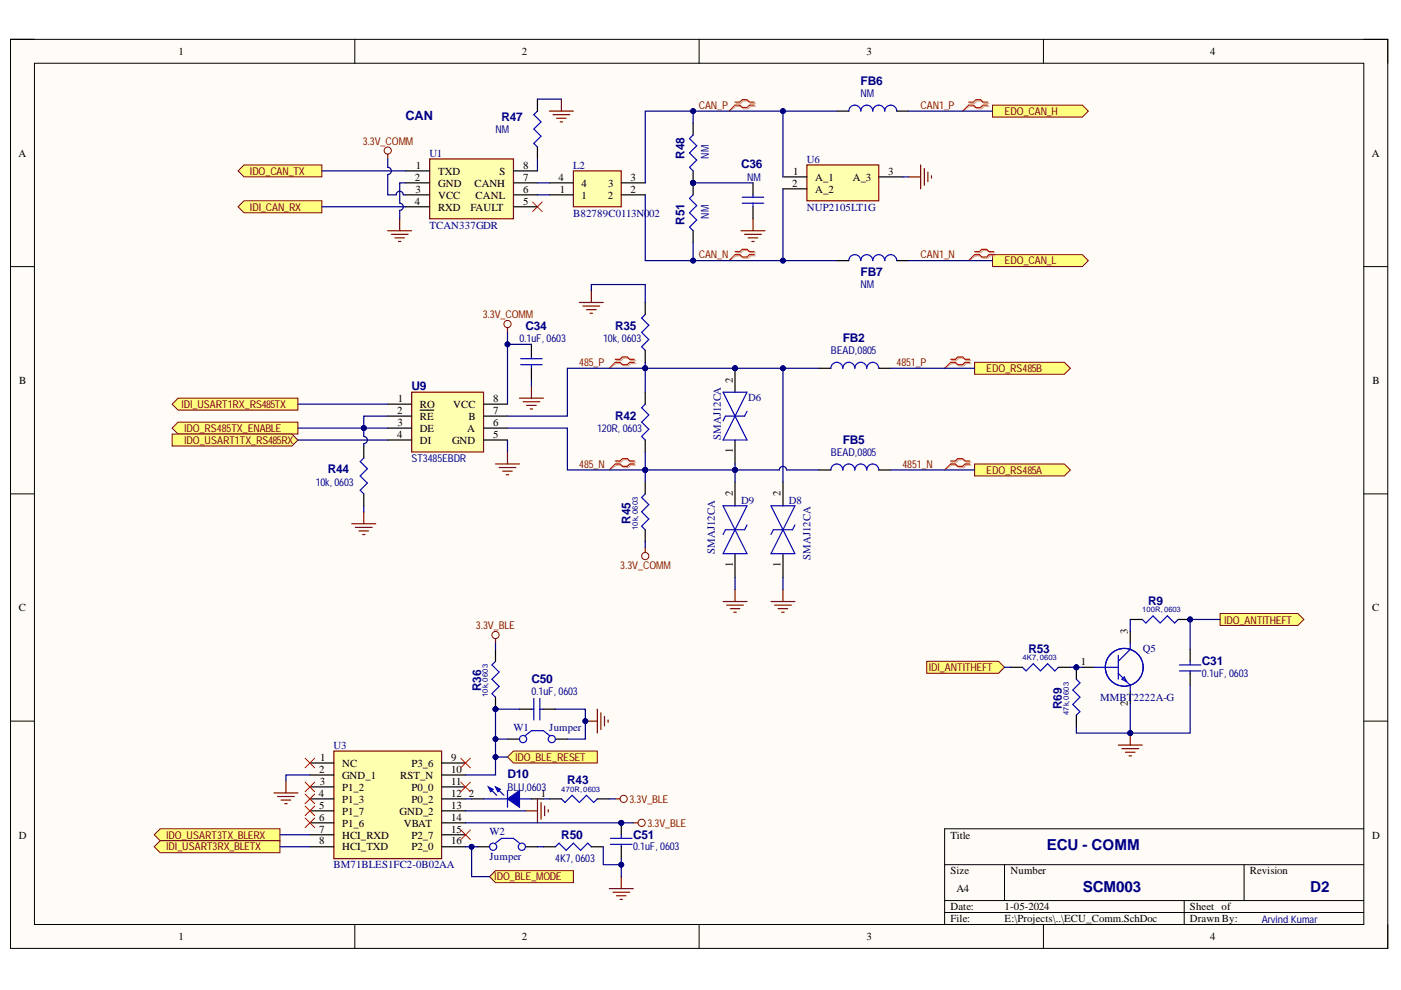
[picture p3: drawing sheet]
<svg xmlns="http://www.w3.org/2000/svg" width="297mm" height="210mm" viewBox="0 0 297 210" stroke-linecap="round" stroke-linejoin="round" font-family="sans-serif">
<defs><g id="words">
<g font-size="3.2" fill="#000080">
<text x="221.9" y="180.2">ECU - COMM</text>
<text x="229.6" y="189.1">SCM003</text>
<text x="277.8" y="189.1">D2</text>
</g>
<text font-size="2.7" fill="#000080" x="86" y="25.5">CAN</text>
<g font-size="2.5" fill="#000080">
<text x="182.5" y="18">FB6</text>
<text x="106.3" y="25.6">R47</text>
<text x="145.1" y="33.7" transform="rotate(-90 145.1 33.7)">R48</text>
<text x="157.1" y="35.7">C36</text>
<text x="145.1" y="47.6" transform="rotate(-90 145.1 47.6)">R51</text>
<text x="182.5" y="58.6">FB7</text>
<text x="111.4" y="70">C34</text>
<text x="130.4" y="70">R35</text>
<text x="178.7" y="72.5">FB2</text>
<text x="87.2" y="82.6">U9</text>
<text x="130.4" y="89">R42</text>
<text x="178.7" y="94">FB5</text>
<text x="69.5" y="100.4">R44</text>
<text x="133.7" y="111" transform="rotate(-90 133.7 111)">R45</text>
<text x="243.4" y="128.3">R9</text>
<text x="218.1" y="138.4">R53</text>
<text x="254.8" y="141">C31</text>
<text x="102" y="146.5" transform="rotate(-90 102 146.5)">R36</text>
<text x="112.7" y="144.8">C50</text>
<text x="225.2" y="150.3" transform="rotate(-90 225.2 150.3)">R69</text>
<text x="107.6" y="165">D10</text>
<text x="120.3" y="166.3">R43</text>
<text x="119" y="177.8">R50</text>
<text x="134.2" y="177.8">C51</text>
</g>
<g font-size="2.3">
<text x="37.9" y="11.6">1</text>
<text x="110.6" y="11.6">2</text>
<text x="183.7" y="11.6">3</text>
<text x="256.6" y="11.6">4</text>
<text x="3.9" y="33.3">A</text>
<text x="88.2" y="35.8">1</text>
<text x="110.9" y="35.8">8</text>
<text x="290.8" y="33.3">A</text>
<text x="88" y="38.3">2</text>
<text x="88.1" y="40.9">3</text>
<text x="92.9" y="37.1">TXD</text>
<text x="92.9" y="39.6">GND</text>
<text x="100.6" y="39.6">CANH</text>
<text x="105.9" y="37.1">S</text>
<text x="110.9" y="38.3">7</text>
<text x="110.9" y="40.9">6</text>
<text x="118.4" y="38.3">4</text>
<text x="118.7" y="40.9">1</text>
<text x="123.3" y="39.6">4</text>
<text x="129" y="39.6">3</text>
<text x="133.7" y="40.9">2</text>
<text x="133.7" y="38.3">3</text>
<text x="167.9" y="39.6">2</text>
<text x="168.2" y="37.1">1</text>
<text x="172.8" y="38.3">A_1</text>
<text x="172.8" y="40.9">A_2</text>
<text x="180.8" y="38.3">A_3</text>
<text x="188.3" y="37.1">3</text>
<text x="88" y="43.4">4</text>
<text x="92.9" y="42.1">VCC</text>
<text x="92.9" y="44.7">RXD</text>
<text x="99.7" y="44.7">FAULT</text>
<text x="100.8" y="42.1">CANL</text>
<text x="110.9" y="43.4">5</text>
<text x="123.3" y="42.1">1</text>
<text x="128.9" y="42.1">2</text>
<text x="4.1" y="81.4">B</text>
<text x="155.3" y="81.1" transform="rotate(-90 155.3 81.1)">2</text>
<text x="291" y="81.4">B</text>
<text x="84.2" y="87.7">2</text>
<text x="84.4" y="85.2">1</text>
<text x="89" y="86.4">RO</text>
<text x="89" y="89.1">RE</text>
<text x="96.1" y="86.4">VCC</text>
<text x="99.3" y="89.1">B</text>
<text x="104.6" y="85.2">8</text>
<text x="104.6" y="87.7">7</text>
<text x="84.2" y="92.9">4</text>
<text x="84.3" y="90.3">3</text>
<text x="89" y="91.6">DE</text>
<text x="89" y="94.1">DI</text>
<text x="95.8" y="94.1">GND</text>
<text x="99.1" y="91.6">A</text>
<text x="104.6" y="90.3">6</text>
<text x="104.6" y="92.9">5</text>
<text x="155.3" y="96.1" transform="rotate(-90 155.3 96.1)">1</text>
<text x="155.3" y="105.2" transform="rotate(-90 155.3 105.2)">2</text>
<text x="165.5" y="105.2" transform="rotate(-90 165.5 105.2)">2</text>
<text x="155.3" y="120.3" transform="rotate(-90 155.3 120.3)">1</text>
<text x="165.5" y="120.3" transform="rotate(-90 165.5 120.3)">1</text>
<text x="4" y="129.6">C</text>
<text x="290.9" y="129.6">C</text>
<text x="239.1" y="134.4" transform="rotate(-90 239.1 134.4)">3</text>
<text x="229.1" y="141">1</text>
<text x="239.1" y="149.7" transform="rotate(-90 239.1 149.7)">2</text>
<text x="67.9" y="161.3">1</text>
<text x="95.7" y="161.3">9</text>
<text x="67.7" y="163.9">2</text>
<text x="67.8" y="166.4">3</text>
<text x="72.5" y="162.6">NC</text>
<text x="72.5" y="165.1">GND_1</text>
<text x="72.5" y="167.7">P1_2</text>
<text x="84.9" y="165.1">RST_N</text>
<text x="87.2" y="162.6">P3_6</text>
<text x="87.2" y="167.7">P0_0</text>
<text x="95.7" y="163.9">10</text>
<text x="95.7" y="166.4">11</text>
<text x="67.6" y="168.9">4</text>
<text x="67.7" y="171.5">5</text>
<text x="67.7" y="174">6</text>
<text x="72.5" y="170.2">P1_3</text>
<text x="72.5" y="172.7">P1_7</text>
<text x="84.7" y="172.7">GND_2</text>
<text x="87.2" y="170.2">P0_2</text>
<text x="95.7" y="168.9">12</text>
<text x="95.7" y="171.5">13</text>
<text x="95.7" y="174">14</text>
<text x="99.4" y="168.9">2</text>
<text x="114.7" y="168.9">1</text>
<text x="4" y="177.8">D</text>
<text x="67.7" y="176.5">7</text>
<text x="67.7" y="179">8</text>
<text x="72.5" y="175.2">P1_6</text>
<text x="72.5" y="177.8">HCI_RXD</text>
<text x="85.6" y="175.2">VBAT</text>
<text x="87.2" y="177.8">P2_7</text>
<text x="95.7" y="176.5">15</text>
<text x="95.7" y="179">16</text>
<text x="201.5" y="177.8">Title</text>
<text x="290.9" y="177.8">D</text>
<text x="72.5" y="180.3">HCI_TXD</text>
<text x="87.2" y="180.3">P2_0</text>
<text x="201.5" y="185.4">Size</text>
<text x="214.3" y="185.4">Number</text>
<text x="265" y="185.4">Revision</text>
<text x="202.8" y="189.2">A4</text>
<text x="201.5" y="193">Date:</text>
<text x="201.5" y="195.5">File:</text>
<text x="213" y="193">1-05-2024</text>
<text x="213" y="195.5">E:\Projects\..\ECU_Comm.SchDoc</text>
<text x="252.3" y="193">Sheet of</text>
<text x="252.3" y="195.5">Drawn By:</text>
<text x="37.9" y="199.3">1</text>
<text x="110.6" y="199.3">2</text>
<text x="183.7" y="199.3">3</text>
<text x="256.6" y="199.3">4</text>
</g>
<g font-size="2.3" fill="#800000">
<text x="148.2" y="23.1">CAN_P</text>
<text x="195.2" y="23.1">CAN1_P</text>
<text x="213" y="24.4">EDO_CAN_H</text>
<text x="76.9" y="30.7">3.3V_COMM</text>
<text x="53" y="37.1">IDO_CAN_TX</text>
<text x="53" y="44.7">IDI_CAN_RX</text>
<text x="148.2" y="54.8">CAN_N</text>
<text x="195.2" y="54.8">CAN1_N</text>
<text x="213" y="56.1">EDO_CAN_L</text>
<text x="102.4" y="67.4">3.3V_COMM</text>
<text x="122.8" y="77.7">485_P</text>
<text x="190.1" y="77.7">4851_P</text>
<text x="209.1" y="78.9">EDO_RS485B</text>
<text x="38.5" y="86.5">IDI_USART1RX_RS485TX</text>
<text x="39" y="91.6">IDO_RS485TX_ENABLE</text>
<text x="39" y="94.1">IDO_USART1TX_RS485RX</text>
<text x="122.8" y="99.2">485_N</text>
<text x="191.4" y="99.2">4851_N</text>
<text x="209.1" y="100.5">EDO_RS485A</text>
<text x="131.5" y="120.7">3.3V_COMM</text>
<text x="100.9" y="133.5">3.3V_BLE</text>
<text x="259.6" y="132.2">IDO_ANTITHEFT</text>
<text x="196.9" y="142.3">IDI_ANTITHEFT</text>
<text x="109.2" y="161.3">IDO_BLE_RESET</text>
<text x="133.5" y="170.2">3.3V_BLE</text>
<text x="35.2" y="177.8">IDO_USART3TX_BLERX</text>
<text x="137.3" y="175.2">3.3V_BLE</text>
<text x="35.2" y="180.3">IDI_USART3RX_BLETX</text>
<text x="104.8" y="186.6">IDO_BLE_MODE</text>
</g>
<g font-size="2.3" fill="#000080">
<text x="182.5" y="20.6">NM</text>
<text x="105.1" y="28.2">NM</text>
<text x="91" y="33.3">U1</text>
<text x="121.5" y="35.8">L2</text>
<text x="150.3" y="33.7" transform="rotate(-90 150.3 33.7)">NM</text>
<text x="171.1" y="34.5">U6</text>
<text x="158.4" y="38.3">NM</text>
<text x="121.5" y="45.9">B82789C0113N002</text>
<text x="150.3" y="46.3" transform="rotate(-90 150.3 46.3)">NM</text>
<text x="171.1" y="44.7">NUP2105LT1G</text>
<text x="91" y="48.5">TCAN337GDR</text>
<text x="182.5" y="61.1">NM</text>
<text x="110.1" y="72.6">0.1uF, 0603</text>
<text x="127.9" y="72.6">10k, 0603</text>
<text x="176.1" y="75.1">BEAD,0805</text>
<text x="158.6" y="84.9">D6</text>
<text x="126.6" y="91.6">120R, 0603</text>
<text x="152.8" y="93.3" transform="rotate(-90 152.8 93.3)">SMAJ12CA</text>
<text x="87.2" y="97.9">ST3485EBDR</text>
<text x="176.1" y="96.7">BEAD,0805</text>
<text x="66.9" y="103">10k, 0603</text>
<text x="157.1" y="106.8">D9</text>
<text x="167.3" y="106.8">D8</text>
<text x="151.5" y="117.4" transform="rotate(-90 151.5 117.4)">SMAJ12CA</text>
<text x="171.8" y="118.7" transform="rotate(-90 171.8 118.7)">SMAJ12CA</text>
<text x="242.3" y="138.2">Q5</text>
<text x="254.8" y="143.6">0.1uF, 0603</text>
<text x="112.7" y="147.4">0.1uF, 0603</text>
<text x="233.3" y="148.7">MMBT</text>
<text x="240.3" y="148.7">2222A-G</text>
<text x="108.9" y="155">W1</text>
<text x="116.5" y="155">Jumper</text>
<text x="70.7" y="158.8">U3</text>
<text x="107.6" y="167.7">BLU,0603</text>
<text x="103.8" y="177">W2</text>
<text x="70.7" y="184.1">BM71BLES1FC2-0B02AA</text>
<text x="103.8" y="182.3">Jumper</text>
<text x="117.7" y="182.8">4K7, 0603</text>
<text x="134.2" y="180.3">0.1uF, 0603</text>
</g>
<text font-size="2.2" fill="#000080" x="267.5" y="195.6">Arvind Kumar</text>
<g font-size="1.6" fill="#000080">
<text x="135.2" y="112.4" transform="rotate(-90 135.2 112.4)">10k, 0603</text>
<text x="242.1" y="129.7">100R,0603</text>
<text x="216.8" y="139.9">4K7,0603</text>
<text x="103.5" y="147.8" transform="rotate(-90 103.5 147.8)">10k,0603</text>
<text x="226.6" y="151.6" transform="rotate(-90 226.6 151.6)">47k,0603</text>
<text x="119" y="167.8">470R,0603</text>
</g>
</g></defs>
<path d="M2.2 8.3h292v192.8h-292z" fill-rule="evenodd" fill="#fffcf8"/>
<path d="M2.2 8.3h292v192.8h-292z" fill="none" stroke="#000" stroke-width=".21"/>
<path d="M7.3 13.4h281.9v182.6h-281.9z" fill-rule="evenodd" fill="#fffcf8"/>
<g fill="none" stroke="#000" stroke-width=".21">
<path d="M2.2 8.3h5.1M7.3 13.4h281.9v182.6h-281.9zM75.2 8.3v5.1M148.2 8.3v5.1M221.2 8.3v5.1M289.2 8.3h5v5.1M2.2 56.5h5.1M289.2 56.5h5M2.2 104.7h5.1M289.2 104.7h5M2.2 152.9h5.1M289.2 152.9h5"/>
<path d="M289.2 175.7h-88.9v20.3M75.2 196v5.1M148.2 196v5.1M200.3 183.3h88.9M200.3 190.9h88.9M200.3 193.5h88.9M213 183.3v7.6M221.2 196v5.1M251.1 190.9v5.1M263.8 183.3v7.6M294.2 196v5.1"/>
</g>
<circle cx="147" cy="38.8" r=".51" fill="#000080"/>
<circle cx="147" cy="38.8" r=".51" fill="none" stroke="#000080" stroke-width=".21"/>
<path d="M147 28.6l-.8 .8 1.5 1.5-1.5 1.5 1.5 1.6-1.5 1.5 .8 .7" fill="none" stroke="#00f" stroke-width=".25"/>
<path d="M147 36.2v2.6" fill="none" stroke="#000" stroke-width=".25"/>
<circle cx="147" cy="38.8" r=".51" fill="#000080"/>
<circle cx="147" cy="38.8" r=".51" fill="none" stroke="#000080" stroke-width=".21"/>
<path d="M147 26.1v2.5" fill="none" stroke="#000" stroke-width=".25"/>
<circle cx="147" cy="38.8" r=".51" fill="#000080"/>
<circle cx="147" cy="38.8" r=".51" fill="none" stroke="#000080" stroke-width=".21"/>
<path d="M147 41.3l-.8 .8 1.5 1.5-1.5 1.5 1.5 1.5-1.5 1.6 .8 .7" fill="none" stroke="#00f" stroke-width=".25"/>
<path d="M147 38.8v2.5M147 48.9v2.6" fill="none" stroke="#000" stroke-width=".25"/>
<circle cx="147" cy="38.8" r=".51" fill="#000080"/>
<circle cx="147" cy="38.8" r=".51" fill="none" stroke="#000080" stroke-width=".21"/>
<g fill="none" stroke="#00f" stroke-width=".25">
<path d="M113.9 23.6l-.7 .7 1.5 1.5-1.5 1.6 1.5 1.5-1.5 1.5 .7 .8M180 23.6a1.27 1.27 0 0 1 1.2-1.3 1.27 1.27 0 0 1 1.3 1.3 1.27 1.27 0 0 1 1.3-1.3 1.27 1.27 0 0 1 1.2 1.3 1.27 1.27 0 0 1 1.3-1.3 1.27 1.27 0 0 1 1.3 1.3 1.27 1.27 0 0 1 1.3-1.3 1.27 1.27 0 0 1 1.2 1.3M157.4 43.1h4.5M157.4 41.8h4.5M159.7 41.3v.5M159.7 43.1v.7M180 55.3a1.27 1.27 0 0 1 1.2-1.3 1.27 1.27 0 0 1 1.3 1.3 1.27 1.27 0 0 1 1.3-1.3 1.27 1.27 0 0 1 1.2 1.3 1.27 1.27 0 0 1 1.3-1.3 1.27 1.27 0 0 1 1.3 1.3 1.27 1.27 0 0 1 1.3-1.3 1.27 1.27 0 0 1 1.2 1.3M110.4 77.3h4.6M110.4 76.1h4.6M112.7 75.5v.6M112.7 77.3v.8M136.8 66.7l-.8 .7 1.6 1.6-1.6 1.5 1.6 1.5-1.6 1.5 .8 .8"/>
<path d="M77.1 97.1l-.7 .8 1.5 1.5-1.5 1.5 1.5 1.5-1.5 1.5 .7 .8M136.8 85.7l-.8 .8 1.6 1.5-1.6 1.5 1.6 1.5-1.6 1.5 .8 .8M136.8 104.7l-.8 .8 1.6 1.5-1.6 1.5 1.6 1.5-1.6 1.6 .8 .7"/>
</g>
<g fill="none" stroke="#000" stroke-width=".25">
<path d="M113.9 21v2.6M113.9 31.2v2.5M159.7 38.8v2.5M177.4 23.6h2.6M190.1 23.6h2.6M159.7 43.8v2.6M177.4 55.3h2.6M190.1 55.3h2.6M112.7 73v2.5M112.7 78.1v2.5M136.8 64.1v2.6M136.8 74.3v2.5"/>
<path d="M77.1 94.6v2.5M136.8 83.2v2.5M136.8 93.3v2.5M77.1 104.7v2.5M136.8 102.2v2.5M136.8 112.3v2.6"/>
</g>
<path d="M156.1 21.9h1l.5-.5h1l.5 .5h1.1M156.1 22.5h1l.5 .5h1l.5-.5h1.1M156.1 53.6h1l.5-.5h1l.5 .5h1.1M156.1 54.2h1l.5 .5h1l.5-.5h1.1" fill="none" stroke="#d0a19e" stroke-width=".25"/>
<path d="M156.1 22.5l-1.5 1.1M156.1 54.2l-1.5 1.1" fill="none" stroke="#d0a19e" stroke-width=".21"/>
<path d="M155.8 21.7h1.1l.5-.6h1l.5 .6h1M155.8 22.3h1.1l.5 .5h1l.5-.5h1M155.8 53.4h1.1l.5-.6h1l.5 .6h1M155.8 54h1.1l.5 .5h1l.5-.5h1" fill="none" stroke="#f00" stroke-width=".25"/>
<path d="M155.8 22.3l-1.2 1.3M112.9 42.8l2.1 2.1M115 42.8l-2.1 2.1M155.8 54l-1.2 1.3" fill="none" stroke="#f00" stroke-width=".21"/>
<path d="M87.3 83.2h15.2v12.6h-15.2z" fill-rule="evenodd" fill="#ffffb0"/>
<path d="M87.3 83.2h15.2v12.6h-15.2z" fill="none" stroke="#800000" stroke-width=".25"/>
<g fill="none" stroke="#000" stroke-width=".25">
<path d="M173.6 78.1h2.6M186.3 78.1h2.6M82.2 85.7h5.1M82.2 88.2h5.1M82.2 90.8h5.1M82.2 93.3h5.1M89.1 87h2.8M102.5 85.7h5.1M102.5 88.2h5.1M102.5 90.8h5.1M102.5 93.3h5.1M173.6 99.6h2.6"/>
<path d="M186.3 99.6h2.6"/>
</g>
<path d="M130.7 76.4h1l.5-.5h1l.6 .5h1M130.7 77.1h1l.5 .5h1l.6-.5h1M130.7 98h1l.5-.5h1l.6 .5h1M130.7 98.6h1l.5 .5h1l.6-.5h1" fill="none" stroke="#d0a19e" stroke-width=".25"/>
<path d="M130.7 77.1l-1.5 1M130.7 98.6l-1.5 1" fill="none" stroke="#d0a19e" stroke-width=".21"/>
<path d="M130.5 76.2h1l.5-.5h1l.5 .5h1M130.5 76.8h1l.5 .5h1l.5-.5h1M130.5 97.7h1l.5-.5h1l.5 .5h1M130.5 98.4h1l.5 .5h1l.5-.5h1" fill="none" stroke="#f00" stroke-width=".25"/>
<path d="M130.5 76.8l-1.3 1.3M130.5 98.4l-1.3 1.2" fill="none" stroke="#f00" stroke-width=".21"/>
<path d="M176.2 78.1a1.27 1.27 0 0 1 1.2-1.3 1.27 1.27 0 0 1 1.3 1.3 1.27 1.27 0 0 1 1.3-1.3 1.27 1.27 0 0 1 1.2 1.3 1.27 1.27 0 0 1 1.3-1.3 1.27 1.27 0 0 1 1.3 1.3 1.27 1.27 0 0 1 1.2-1.3 1.27 1.27 0 0 1 1.3 1.3M176.2 99.6a1.27 1.27 0 0 1 1.2-1.2 1.27 1.27 0 0 1 1.3 1.2 1.27 1.27 0 0 1 1.3-1.2 1.27 1.27 0 0 1 1.2 1.2 1.27 1.27 0 0 1 1.3-1.2 1.27 1.27 0 0 1 1.3 1.2 1.27 1.27 0 0 1 1.2-1.2 1.27 1.27 0 0 1 1.3 1.2" fill="none" stroke="#00f" stroke-width=".25"/>
<path d="M206.6 98.4h19.1l1.2 1.2-1.2 1.3h-19.1z" fill-rule="evenodd" fill="#ffff80"/>
<path d="M206.6 98.4h19.1l1.2 1.2-1.2 1.3h-19.1z" fill="none" stroke="#800000" stroke-width=".21"/>
<path d="M206.6 76.8h19.1l1.2 1.3-1.2 1.3h-19.1z" fill-rule="evenodd" fill="#ffff80"/>
<path d="M206.6 76.8h19.1l1.2 1.3-1.2 1.3h-19.1z" fill="none" stroke="#800000" stroke-width=".21"/>
<path d="M210.4 54h19.1l1.2 1.3-1.2 1.2h-19.1z" fill-rule="evenodd" fill="#ffff80"/>
<path d="M210.4 54h19.1l1.2 1.3-1.2 1.2h-19.1z" fill="none" stroke="#800000" stroke-width=".21"/>
<path d="M210.4 22.3h19.1l1.2 1.3-1.2 1.2h-19.1z" fill-rule="evenodd" fill="#ffff80"/>
<path d="M210.4 22.3h19.1l1.2 1.3-1.2 1.2h-19.1z" fill="none" stroke="#800000" stroke-width=".21"/>
<path d="M36.5 90.8l1.3-1.3h25.4v2.5h-25.4z" fill-rule="evenodd" fill="#ffff80"/>
<path d="M36.5 90.8l1.3-1.3h25.4v2.5h-25.4z" fill="none" stroke="#800000" stroke-width=".21"/>
<path d="M50.5 36.2l1.2-1.2h16.5v2.5h-16.5z" fill-rule="evenodd" fill="#ffff80"/>
<path d="M50.5 36.2l1.2-1.2h16.5v2.5h-16.5z" fill="none" stroke="#800000" stroke-width=".21"/>
<path d="M50.5 43.8l1.2-1.2h16.5v2.5h-16.5z" fill-rule="evenodd" fill="#ffff80"/>
<path d="M50.5 43.8l1.2-1.2h16.5v2.5h-16.5z" fill="none" stroke="#800000" stroke-width=".21"/>
<g fill="none" stroke="#800000" stroke-width=".25">
<path d="M116.5 23.6h5.1M117.2 24.3h3.6M118 25.1h2M118.8 25.8h.5M119 21v2.6M192.7 37.5h2.5M195.2 35v5M196 35.7v3.6M196.7 36.5v2M197.5 37.3v.5M82.2 48.9h5.1M83 49.7h3.5"/>
<path d="M83.7 50.4h2.1M84.5 51.2h.5M84.7 46.4v2.5M157.1 48.9h5.1M157.9 49.7h3.5M158.6 50.4h2.1M159.4 51.2h.5M159.7 46.4v2.5M122.8 64.1h5.1M123.6 64.9h3.5M124.4 65.7h2M125.1 66.4h.5"/>
<path d="M125.4 61.6v2.5M105.1 98.4h5M105.8 99.1h3.6M106.6 99.9h2M107.6 95.8v2.6M110.1 84.4h5.1M110.9 85.2h3.6M111.7 85.9h2M112.4 86.7h.5M112.7 81.9v2.5M74.6 111h5.1M75.3 111.8h3.6"/>
<path d="M76.1 112.6h2M76.9 113.3h.5M77.1 108.5v2.5M107.3 100.7h.6M153.3 127.5h5.1M154.1 128.3h3.5M154.8 129.1h2.1M155.6 129.8h.5M155.8 125v2.5M163.5 127.5h5M164.2 128.3h3.6M165 129.1h2"/>
<path d="M165.7 129.8h.6M166 125v2.5"/>
</g>
<path d="M205.6 21.9h1l.5-.5h1l.6 .5h1M205.6 22.5h1l.5 .6h1l.6-.6h1M206.9 53.6h1l.5-.5h1l.5 .5h1M206.9 54.2h1l.5 .6h1l.5-.6h1M201.8 76.4h1l.5-.5h1l.6 .5h1M201.8 77.1h1l.5 .5h1l.6-.5h1M201.8 98h1l.5-.5h1l.6 .5h1M201.8 98.6h1l.5 .5h1l.6-.5h1" fill="none" stroke="#d0a19e" stroke-width=".25"/>
<path d="M205.6 22.5l-1.5 1.1M206.9 54.2l-1.5 1.1M201.8 77.1l-1.5 1M201.8 98.6l-1.5 1" fill="none" stroke="#d0a19e" stroke-width=".21"/>
<path d="M205.4 21.7h1l.5-.6h1l.5 .6h1M205.4 22.3h1l.5 .5h1l.5-.5h1M206.6 53.4h1l.5-.5h1.1l.5 .5h1M206.6 54h1l.5 .5h1.1l.5-.5h1M201.5 76.2h1.1l.5-.5h1l.5 .5h1M201.5 76.8h1.1l.5 .5h1l.5-.5h1M201.5 97.7h1.1l.5-.5h1l.5 .5h1M201.5 98.4h1.1l.5 .5h1l.5-.5h1" fill="none" stroke="#f00" stroke-width=".25"/>
<path d="M205.4 22.3l-1.3 1.3M206.6 54l-1.2 1.3M201.5 76.8l-1.2 1.3M201.5 98.4l-1.2 1.2" fill="none" stroke="#f00" stroke-width=".21"/>
<path d="M70.8 159.2h22.8v22.9h-22.8z" fill-rule="evenodd" fill="#ffffb0"/>
<path d="M70.8 159.2h22.8v22.9h-22.8zM58.1 168.1h5.1M58.8 168.9h3.6M59.6 169.6h2M60.4 170.4h.5M60.6 165.6v2.5M129.2 188.4h5.1M129.9 189.2h3.6M130.7 189.9h2M131.5 190.7h.5M131.7 185.9v2.5" fill="none" stroke="#800000" stroke-width=".25"/>
<g fill="none" stroke="#000" stroke-width=".25">
<path d="M65.7 161.8h5.1M65.7 164.3h5.1M65.7 166.8h5.1M65.7 169.4h5.1M65.7 171.9h5.1M65.7 174.5h5.1M65.7 177h5.1M65.7 179.5h5.1M93.6 161.8h5.1M93.6 164.3h5.1M93.6 166.8h5.1M93.6 169.4h5.1"/>
<path d="M93.6 171.9h5.1M93.6 174.5h5.1M93.6 177h5.1M93.6 179.5h5.1"/>
</g>
<path d="M32.7 177l1.3-1.3h25.4v2.6h-25.4z" fill-rule="evenodd" fill="#ffff80"/>
<path d="M32.7 177l1.3-1.3h25.4v2.6h-25.4z" fill="none" stroke="#800000" stroke-width=".21"/>
<path d="M34 178.3h25.4v2.5h-25.4l-1.3-1.3z" fill-rule="evenodd" fill="#ffff80"/>
<path d="M34 178.3h25.4v2.5h-25.4l-1.3-1.3z" fill="none" stroke="#800000" stroke-width=".21"/>
<path d="M37.8 84.4h25.4v2.6h-25.4l-1.3-1.3z" fill-rule="evenodd" fill="#ffff80"/>
<path d="M37.8 84.4h25.4v2.6h-25.4l-1.3-1.3z" fill="none" stroke="#800000" stroke-width=".21"/>
<path d="M36.5 92h25.4l1.3 1.3-1.3 1.3h-25.4z" fill-rule="evenodd" fill="#ffff80"/>
<path d="M36.5 92h25.4l1.3 1.3-1.3 1.3h-25.4z" fill="none" stroke="#800000" stroke-width=".21"/>
<circle cx="105.1" cy="150.4" r=".51" fill="#000080"/>
<circle cx="105.1" cy="150.4" r=".51" fill="none" stroke="#000080" stroke-width=".21"/>
<path d="M105.1 140.2l-.8 .8 1.5 1.5-1.5 1.5 1.5 1.5-1.5 1.6 .8 .7" fill="none" stroke="#00f" stroke-width=".25"/>
<path d="M105.1 147.8v2.6" fill="none" stroke="#000" stroke-width=".25"/>
<circle cx="105.1" cy="150.4" r=".51" fill="#000080"/>
<circle cx="105.1" cy="150.4" r=".51" fill="none" stroke="#000080" stroke-width=".21"/>
<path d="M105.1 137.7v2.5M110.1 150.4h2.6M115.2 150.4h2.6" fill="none" stroke="#000" stroke-width=".25"/>
<path d="M112.7 150.4h.5M113.2 148.1v4.5M114.5 150.4h.7M114.5 148.1v4.5" fill="none" stroke="#00f" stroke-width=".25"/>
<path d="M124.1 152.9h2.5M126.6 150.4v5M127.4 151.1v3.6M128.2 151.9v2M128.9 152.6v.6" fill="none" stroke="#800000" stroke-width=".25"/>
<circle cx="124.1" cy="152.9" r=".51" fill="#000080"/>
<circle cx="124.1" cy="152.9" r=".51" fill="none" stroke="#000080" stroke-width=".21"/>
<path d="M107.6 156.7h2.5M117.8 156.7h2.5" fill="none" stroke="#000" stroke-width=".25"/>
<g fill="none" stroke="#00f" stroke-width=".25">
<path d="M111.4 155.9l1.3-1h2.5l1.3 1M102.5 169.4h5.1M107.6 167.6v3.6M110.1 169.4h2.6"/>
<circle cx="110.9" cy="156.7" r=".76"/>
<circle cx="117" cy="156.7" r=".76"/>
</g>
<path d="M107.6 169.4l2.5-1.8v3.6z" fill-rule="evenodd" fill="#00f"/>
<path d="M107.6 169.4l2.5-1.8v3.6z" fill="none" stroke="#00f" stroke-width=".25"/>
<path d="M103.5 166.8l1.1 .6-.6 .5z" fill-rule="evenodd" fill="#00f"/>
<path d="M103.5 166.8l1.1 .6-.6 .5z" fill="none" stroke="#00f" stroke-width=".25"/>
<path d="M105.1 166.8l1 .6-.5 .5z" fill-rule="evenodd" fill="#00f"/>
<path d="M103.8 167.1l1.5 1.5M105.1 166.8l1 .6-.5 .5zM105.3 167.1l1.5 1.5M119 169.4l.8 .7 1.5-1.5 1.5 1.5 1.6-1.5 1.5 1.5 .7-.7" fill="none" stroke="#00f" stroke-width=".25"/>
<path d="M100 169.4h2.5M112.7 169.4h2.5M116.5 169.4h2.5M126.6 169.4h2.6" fill="none" stroke="#000" stroke-width=".25"/>
<circle cx="131.7" cy="174.5" r=".51" fill="#000080"/>
<circle cx="131.7" cy="174.5" r=".51" fill="none" stroke="#000080" stroke-width=".21"/>
<path d="M129.4 177.8h4.6M129.4 179h4.6M131.7 177v.8M131.7 179v.5" fill="none" stroke="#00f" stroke-width=".25"/>
<path d="M131.7 174.5v2.5M131.7 179.5v2.6" fill="none" stroke="#000" stroke-width=".25"/>
<circle cx="131.7" cy="174.5" r=".51" fill="#000080"/>
<circle cx="131.7" cy="174.5" r=".51" fill="none" stroke="#000080" stroke-width=".21"/>
<path d="M101.3 179.5h2.5M111.4 179.5h2.6M115.2 179.5h2.6M125.4 179.5h2.5" fill="none" stroke="#000" stroke-width=".25"/>
<g fill="none" stroke="#00f" stroke-width=".25">
<path d="M105.1 178.8l1.2-1h2.6l1.2 1M117.8 179.5l.7-.7 1.5 1.5 1.6-1.5 1.5 1.5 1.5-1.5 .8 .7"/>
<circle cx="104.6" cy="179.5" r=".76"/>
<circle cx="110.6" cy="179.5" r=".76"/>
</g>
<path d="M82.2 32.7v1M107.6 69.5v1M136.8 116.1v1M105.1 135.4v1M111.4 171.9h2.5M114 169.4v5.1M114.7 170.1v3.6M115.5 170.9v2M116.2 171.7v.5M130.5 169.4h1M134.3 174.5h1" fill="none" stroke="#800000" stroke-width=".25"/>
<g fill="none" stroke="#f00" stroke-width=".21">
<path d="M64.7 160.8l2 2M64.7 165.8l2 2.1M64.7 168.4l2 2M64.7 170.9l2 2M64.7 173.4l2 2.1M66.7 160.8l-2 2M66.7 165.8l-2 2.1M66.7 168.4l-2 2M66.7 170.9l-2 2M66.7 173.4l-2 2.1M97.7 176l2 2M97.7 165.8l2 2.1"/>
<path d="M97.7 160.8l2 2M99.7 165.8l-2 2.1M99.7 160.8l-2 2M99.7 176l-2 2"/>
</g>
<g fill="none" stroke="#800000" stroke-width=".21">
<circle cx="82.2" cy="31.9" r=".76"/>
<circle cx="107.6" cy="68.7" r=".76"/>
<circle cx="136.8" cy="117.9" r=".76"/>
<circle cx="105.1" cy="134.6" r=".76"/>
<circle cx="132.2" cy="169.4" r=".76"/>
<circle cx="136" cy="174.5" r=".76"/>
</g>
<circle cx="155.8" cy="78.1" r=".51" fill="#000080"/>
<circle cx="155.8" cy="78.1" r=".51" fill="none" stroke="#000080" stroke-width=".21"/>
<path d="M155.8 78.1v5.1M155.8 93.3v5.1" fill="none" stroke="#000" stroke-width=".25"/>
<circle cx="155.8" cy="78.1" r=".51" fill="#000080"/>
<circle cx="155.8" cy="78.1" r=".51" fill="none" stroke="#000080" stroke-width=".21"/>
<path d="M153.3 83.2l5.1 10.1h-5.1l5.1-10.1zM158.4 87.2l-.5 1h-4.1l-.5 1M153.3 107.2h5.1l-5.1 10.2h5.1zM158.4 111.3l-.5 1h-4.1l-.5 1M163.5 107.2l5 10.2h-5l5-10.2zM168.5 111.3l-.5 1h-4l-.5 1" fill="none" stroke="#00f" stroke-width=".25"/>
<path d="M155.8 102.2v5M155.8 117.4v5.1M166 102.2v5M166 117.4v5.1" fill="none" stroke="#000" stroke-width=".25"/>
<path d="M121.6 36.2h10.1v7.6h-10.1z" fill-rule="evenodd" fill="#ffffb0"/>
<path d="M121.6 36.2h10.1v7.6h-10.1z" fill="none" stroke="#800000" stroke-width=".25"/>
<path d="M116.5 38.8h5.1M131.7 38.8h5.1M116.5 41.3h5.1M131.7 41.3h5.1" fill="none" stroke="#000" stroke-width=".25"/>
<path d="M171.1 35h15.2v7.6h-15.2z" fill-rule="evenodd" fill="#ffffb0"/>
<path d="M171.1 35h15.2v7.6h-15.2z" fill="none" stroke="#800000" stroke-width=".25"/>
<path d="M166 37.5h5.1M186.3 37.5h5.1M166 40h5.1" fill="none" stroke="#000" stroke-width=".25"/>
<path d="M91.1 33.7h17.8v12.7h-17.8z" fill-rule="evenodd" fill="#ffffb0"/>
<path d="M91.1 33.7h17.8v12.7h-17.8z" fill="none" stroke="#800000" stroke-width=".25"/>
<path d="M86 36.2h5.1M86 38.8h5.1M108.9 36.2h5M108.9 38.8h5M86 41.3h5.1M86 43.8h5.1M108.9 41.3h5M108.9 43.8h5" fill="none" stroke="#000" stroke-width=".25"/>
<path d="M108.9 159.2h17.7v2.6h-17.7l-1.3-1.3z" fill-rule="evenodd" fill="#ffff80"/>
<path d="M108.9 159.2h17.7v2.6h-17.7l-1.3-1.3z" fill="none" stroke="#800000" stroke-width=".21"/>
<path d="M103.8 185.9l1.3-1.3h16.5v2.5h-16.5z" fill-rule="evenodd" fill="#ffff80"/>
<path d="M103.8 185.9l1.3-1.3h16.5v2.5h-16.5z" fill="none" stroke="#800000" stroke-width=".21"/>
<path d="M239.6 133.9v2.5M214.2 141.5h2.6M224.4 141.5h2.5M229.5 141.5h2.5M239.6 146.6v2.5" fill="none" stroke="#000" stroke-width=".25"/>
<g fill="none" stroke="#00f" stroke-width=".25">
<path d="M237.1 138.9v5.1M239.6 136.4v1.3l-2.5 2.5M216.8 141.5l.7 .8 1.6-1.6 1.5 1.6 1.5-1.6 1.5 1.6 .8-.8M232 141.5h5.1M237.1 142.8l2.5 2.5v1.3M237.9 144l.5-.5 .5 1z"/>
<circle cx="238.4" cy="141.5" r="4"/>
</g>
<circle cx="228.2" cy="141.5" r=".51" fill="#000080"/>
<circle cx="228.2" cy="141.5" r=".51" fill="none" stroke="#000080" stroke-width=".21"/>
<path d="M228.2 144l.8 .8-1.5 1.5 1.5 1.5-1.5 1.6 1.5 1.5-.8 .7" fill="none" stroke="#00f" stroke-width=".25"/>
<path d="M228.2 141.5v2.5" fill="none" stroke="#000" stroke-width=".25"/>
<circle cx="228.2" cy="141.5" r=".51" fill="#000080"/>
<circle cx="228.2" cy="141.5" r=".51" fill="none" stroke="#000080" stroke-width=".21"/>
<path d="M228.2 151.6v2.6" fill="none" stroke="#000" stroke-width=".25"/>
<circle cx="252.3" cy="131.3" r=".51" fill="#000080"/>
<circle cx="252.3" cy="131.3" r=".51" fill="none" stroke="#000080" stroke-width=".21"/>
<path d="M242.2 131.3l.7 .8 1.6-1.5 1.5 1.5 1.5-1.5 1.5 1.5 .8-.8" fill="none" stroke="#00f" stroke-width=".25"/>
<path d="M249.8 131.3h2.5" fill="none" stroke="#000" stroke-width=".25"/>
<circle cx="252.3" cy="131.3" r=".51" fill="#000080"/>
<circle cx="252.3" cy="131.3" r=".51" fill="none" stroke="#000080" stroke-width=".21"/>
<path d="M239.6 131.3h2.6M252.3 137.7v2.5M252.3 142.8v2.5" fill="none" stroke="#000" stroke-width=".25"/>
<path d="M250 141h4.6M250 142.3h4.6M252.3 140.2v.8M252.3 142.3v.5" fill="none" stroke="#00f" stroke-width=".25"/>
<path d="M237.1 158h5.1M237.9 158.7h3.5M238.6 159.5h2M239.6 155.4v2.6M239.4 160.3h.5" fill="none" stroke="#800000" stroke-width=".25"/>
<circle cx="239.6" cy="155.4" r=".51" fill="#000080"/>
<circle cx="239.6" cy="155.4" r=".51" fill="none" stroke="#000080" stroke-width=".21"/>
<path d="M196.5 140.2h15.2l1.3 1.3-1.3 1.3h-15.2z" fill-rule="evenodd" fill="#ffff80"/>
<path d="M196.5 140.2h15.2l1.3 1.3-1.3 1.3h-15.2z" fill="none" stroke="#800000" stroke-width=".21"/>
<path d="M258.7 130.1h16.5l1.3 1.2-1.3 1.3h-16.5z" fill-rule="evenodd" fill="#ffff80"/>
<path d="M258.7 130.1h16.5l1.3 1.2-1.3 1.3h-16.5z" fill="none" stroke="#800000" stroke-width=".21"/>
<path d="M68.2 36.2h17.8M86 38.8h-1.3v4.3a.76 .76 0 0 1 .8 .7 .76 .76 0 0 1-.8 .8v1.8M113.9 38.8h2.6M113.9 33.7v2.5M113.9 21h5.1M68.2 43.8h17.8M113.9 41.3h2.6M166 40v15.3" fill="none" stroke="#000080" stroke-width=".25"/>
<circle cx="166" cy="55.3" r=".51" fill="#000080"/>
<circle cx="166" cy="55.3" r=".51" fill="none" stroke="#000080" stroke-width=".21"/>
<path d="M82.2 33.7v1.8a.76 .76 0 0 1 .8 .7 .76 .76 0 0 1-.8 .8v4.3h1.8a.76 .76 0 0 1 .7-.8 .76 .76 0 0 1 .8 .8h.5M177.4 23.6h-40.6v15.2M191.4 37.5h1.3" fill="none" stroke="#000080" stroke-width=".25"/>
<circle cx="147" cy="23.6" r=".51" fill="#000080"/>
<circle cx="147" cy="23.6" r=".51" fill="none" stroke="#000080" stroke-width=".21"/>
<circle cx="166" cy="23.6" r=".51" fill="#000080"/>
<circle cx="166" cy="23.6" r=".51" fill="none" stroke="#000080" stroke-width=".21"/>
<path d="M147 51.5v3.8" fill="none" stroke="#000080" stroke-width=".25"/>
<circle cx="147" cy="55.3" r=".51" fill="#000080"/>
<circle cx="147" cy="55.3" r=".51" fill="none" stroke="#000080" stroke-width=".21"/>
<path d="M147 38.8h12.7" fill="none" stroke="#000080" stroke-width=".25"/>
<circle cx="147" cy="38.8" r=".51" fill="#000080"/>
<circle cx="147" cy="38.8" r=".51" fill="none" stroke="#000080" stroke-width=".21"/>
<path d="M147 23.6v2.5" fill="none" stroke="#000080" stroke-width=".25"/>
<circle cx="147" cy="23.6" r=".51" fill="#000080"/>
<circle cx="147" cy="23.6" r=".51" fill="none" stroke="#000080" stroke-width=".21"/>
<path d="M136.8 41.3v14h40.6" fill="none" stroke="#000080" stroke-width=".25"/>
<circle cx="147" cy="55.3" r=".51" fill="#000080"/>
<circle cx="147" cy="55.3" r=".51" fill="none" stroke="#000080" stroke-width=".21"/>
<circle cx="166" cy="55.3" r=".51" fill="#000080"/>
<circle cx="166" cy="55.3" r=".51" fill="none" stroke="#000080" stroke-width=".21"/>
<path d="M166 23.6v13.9" fill="none" stroke="#000080" stroke-width=".25"/>
<circle cx="166" cy="23.6" r=".51" fill="#000080"/>
<circle cx="166" cy="23.6" r=".51" fill="none" stroke="#000080" stroke-width=".21"/>
<path d="M192.7 23.6h17.7M192.7 55.3h17.7M82.2 88.2h-5.1v2.6h5.1" fill="none" stroke="#000080" stroke-width=".25"/>
<circle cx="77.1" cy="90.8" r=".51" fill="#000080"/>
<circle cx="77.1" cy="90.8" r=".51" fill="none" stroke="#000080" stroke-width=".21"/>
<path d="M63.2 90.8h13.9" fill="none" stroke="#000080" stroke-width=".25"/>
<circle cx="77.1" cy="90.8" r=".51" fill="#000080"/>
<circle cx="77.1" cy="90.8" r=".51" fill="none" stroke="#000080" stroke-width=".21"/>
<path d="M112.7 73h-5.1v12.7M63.2 93.3h19M63.2 85.7h19M107.6 93.3v2.5M77.1 107.2v1.3" fill="none" stroke="#000080" stroke-width=".25"/>
<circle cx="107.6" cy="73" r=".51" fill="#000080"/>
<circle cx="107.6" cy="73" r=".51" fill="none" stroke="#000080" stroke-width=".21"/>
<path d="M107.6 70.5v2.5" fill="none" stroke="#000080" stroke-width=".25"/>
<circle cx="107.6" cy="73" r=".51" fill="#000080"/>
<circle cx="107.6" cy="73" r=".51" fill="none" stroke="#000080" stroke-width=".21"/>
<path d="M125.4 61.6v-1.3h11.4v3.8M136.8 95.8v3.8" fill="none" stroke="#000080" stroke-width=".25"/>
<circle cx="136.8" cy="99.6" r=".51" fill="#000080"/>
<circle cx="136.8" cy="99.6" r=".51" fill="none" stroke="#000080" stroke-width=".21"/>
<path d="M136.8 99.6v2.6" fill="none" stroke="#000080" stroke-width=".25"/>
<circle cx="136.8" cy="99.6" r=".51" fill="#000080"/>
<circle cx="136.8" cy="99.6" r=".51" fill="none" stroke="#000080" stroke-width=".21"/>
<path d="M136.8 78.1v5.1" fill="none" stroke="#000080" stroke-width=".25"/>
<circle cx="136.8" cy="78.1" r=".51" fill="#000080"/>
<circle cx="136.8" cy="78.1" r=".51" fill="none" stroke="#000080" stroke-width=".21"/>
<path d="M136.8 76.8v1.3" fill="none" stroke="#000080" stroke-width=".25"/>
<circle cx="136.8" cy="78.1" r=".51" fill="#000080"/>
<circle cx="136.8" cy="78.1" r=".51" fill="none" stroke="#000080" stroke-width=".21"/>
<path d="M107.6 90.8h12.7v8.8h16.5" fill="none" stroke="#000080" stroke-width=".25"/>
<circle cx="136.8" cy="99.6" r=".51" fill="#000080"/>
<circle cx="136.8" cy="99.6" r=".51" fill="none" stroke="#000080" stroke-width=".21"/>
<path d="M188.9 78.1h17.7M77.1 90.8v1.7a.76 .76 0 0 1 .8 .8 .76 .76 0 0 1-.8 .8v.5M188.9 99.6h17.7" fill="none" stroke="#000080" stroke-width=".25"/>
<circle cx="77.1" cy="90.8" r=".51" fill="#000080"/>
<circle cx="77.1" cy="90.8" r=".51" fill="none" stroke="#000080" stroke-width=".21"/>
<path d="M166 78.1v24.1M112.7 80.6v1.3M155.8 122.5v2.5M166 122.5v2.5" fill="none" stroke="#000080" stroke-width=".25"/>
<circle cx="166" cy="78.1" r=".51" fill="#000080"/>
<circle cx="166" cy="78.1" r=".51" fill="none" stroke="#000080" stroke-width=".21"/>
<path d="M155.8 99.6v2.6" fill="none" stroke="#000080" stroke-width=".25"/>
<circle cx="155.8" cy="99.6" r=".51" fill="#000080"/>
<circle cx="155.8" cy="99.6" r=".51" fill="none" stroke="#000080" stroke-width=".21"/>
<path d="M173.6 78.1h-53.3v10.1h-12.7" fill="none" stroke="#000080" stroke-width=".25"/>
<circle cx="136.8" cy="78.1" r=".51" fill="#000080"/>
<circle cx="136.8" cy="78.1" r=".51" fill="none" stroke="#000080" stroke-width=".21"/>
<circle cx="155.8" cy="78.1" r=".51" fill="#000080"/>
<circle cx="155.8" cy="78.1" r=".51" fill="none" stroke="#000080" stroke-width=".21"/>
<circle cx="166" cy="78.1" r=".51" fill="#000080"/>
<circle cx="166" cy="78.1" r=".51" fill="none" stroke="#000080" stroke-width=".21"/>
<path d="M155.8 98.4v1.2" fill="none" stroke="#000080" stroke-width=".25"/>
<circle cx="155.8" cy="99.6" r=".51" fill="#000080"/>
<circle cx="155.8" cy="99.6" r=".51" fill="none" stroke="#000080" stroke-width=".21"/>
<path d="M136.8 99.6h28.4a.76 .76 0 0 1 .8-.7 .76 .76 0 0 1 .8 .7h6.8" fill="none" stroke="#000080" stroke-width=".25"/>
<circle cx="155.8" cy="99.6" r=".51" fill="#000080"/>
<circle cx="155.8" cy="99.6" r=".51" fill="none" stroke="#000080" stroke-width=".21"/>
<circle cx="136.8" cy="99.6" r=".51" fill="#000080"/>
<circle cx="136.8" cy="99.6" r=".51" fill="none" stroke="#000080" stroke-width=".21"/>
<path d="M105.1 136.4v1.3M59.4 177h6.3M59.4 179.5h6.3M65.7 164.3h-5.1v1.3M98.7 169.4h1.3M98.7 174.5h35.6M115.2 169.4h1.3M129.2 169.4h1.3" fill="none" stroke="#000080" stroke-width=".25"/>
<circle cx="131.7" cy="174.5" r=".51" fill="#000080"/>
<circle cx="131.7" cy="174.5" r=".51" fill="none" stroke="#000080" stroke-width=".21"/>
<path d="M98.7 171.9h12.7M114 179.5h1.2M131.7 183.3v2.6" fill="none" stroke="#000080" stroke-width=".25"/>
<circle cx="131.7" cy="183.3" r=".51" fill="#000080"/>
<circle cx="131.7" cy="183.3" r=".51" fill="none" stroke="#000080" stroke-width=".21"/>
<path d="M127.9 179.5v3.8h3.8v-1.2" fill="none" stroke="#000080" stroke-width=".25"/>
<circle cx="131.7" cy="183.3" r=".51" fill="#000080"/>
<circle cx="131.7" cy="183.3" r=".51" fill="none" stroke="#000080" stroke-width=".21"/>
<path d="M136.8 114.9v1.2M117.8 150.4h6.3v6.3h-3.8" fill="none" stroke="#000080" stroke-width=".25"/>
<circle cx="124.1" cy="152.9" r=".51" fill="#000080"/>
<circle cx="124.1" cy="152.9" r=".51" fill="none" stroke="#000080" stroke-width=".21"/>
<path d="M101.3 179.5h-1.3v6.4h3.8" fill="none" stroke="#000080" stroke-width=".25"/>
<circle cx="100" cy="179.5" r=".51" fill="#000080"/>
<circle cx="100" cy="179.5" r=".51" fill="none" stroke="#000080" stroke-width=".21"/>
<path d="M105.1 160.5h2.5" fill="none" stroke="#000080" stroke-width=".25"/>
<circle cx="105.1" cy="160.5" r=".51" fill="#000080"/>
<circle cx="105.1" cy="160.5" r=".51" fill="none" stroke="#000080" stroke-width=".21"/>
<path d="M110.1 150.4h-5v13.9h-6.4" fill="none" stroke="#000080" stroke-width=".25"/>
<circle cx="105.1" cy="160.5" r=".51" fill="#000080"/>
<circle cx="105.1" cy="160.5" r=".51" fill="none" stroke="#000080" stroke-width=".21"/>
<circle cx="105.1" cy="156.7" r=".51" fill="#000080"/>
<circle cx="105.1" cy="156.7" r=".51" fill="none" stroke="#000080" stroke-width=".21"/>
<circle cx="105.1" cy="150.4" r=".51" fill="#000080"/>
<circle cx="105.1" cy="150.4" r=".51" fill="none" stroke="#000080" stroke-width=".21"/>
<path d="M105.1 156.7h2.5" fill="none" stroke="#000080" stroke-width=".25"/>
<circle cx="105.1" cy="156.7" r=".51" fill="#000080"/>
<circle cx="105.1" cy="156.7" r=".51" fill="none" stroke="#000080" stroke-width=".21"/>
<path d="M98.7 179.5h1.3" fill="none" stroke="#000080" stroke-width=".25"/>
<circle cx="100" cy="179.5" r=".51" fill="#000080"/>
<circle cx="100" cy="179.5" r=".51" fill="none" stroke="#000080" stroke-width=".21"/>
<path d="M226.9 141.5h2.6" fill="none" stroke="#000080" stroke-width=".25"/>
<circle cx="228.2" cy="141.5" r=".51" fill="#000080"/>
<circle cx="228.2" cy="141.5" r=".51" fill="none" stroke="#000080" stroke-width=".21"/>
<path d="M239.6 131.3v2.6M239.6 149.1v6.3h-11.4v-1.2" fill="none" stroke="#000080" stroke-width=".25"/>
<circle cx="239.6" cy="155.4" r=".51" fill="#000080"/>
<circle cx="239.6" cy="155.4" r=".51" fill="none" stroke="#000080" stroke-width=".21"/>
<path d="M252.3 145.3v10.1h-12.7" fill="none" stroke="#000080" stroke-width=".25"/>
<circle cx="239.6" cy="155.4" r=".51" fill="#000080"/>
<circle cx="239.6" cy="155.4" r=".51" fill="none" stroke="#000080" stroke-width=".21"/>
<path d="M258.7 131.3h-6.4v6.4M213 141.5h1.2" fill="none" stroke="#000080" stroke-width=".25"/>
<circle cx="252.3" cy="131.3" r=".51" fill="#000080"/>
<circle cx="252.3" cy="131.3" r=".51" fill="none" stroke="#000080" stroke-width=".21"/>
<use href="#words"/>
</svg>
